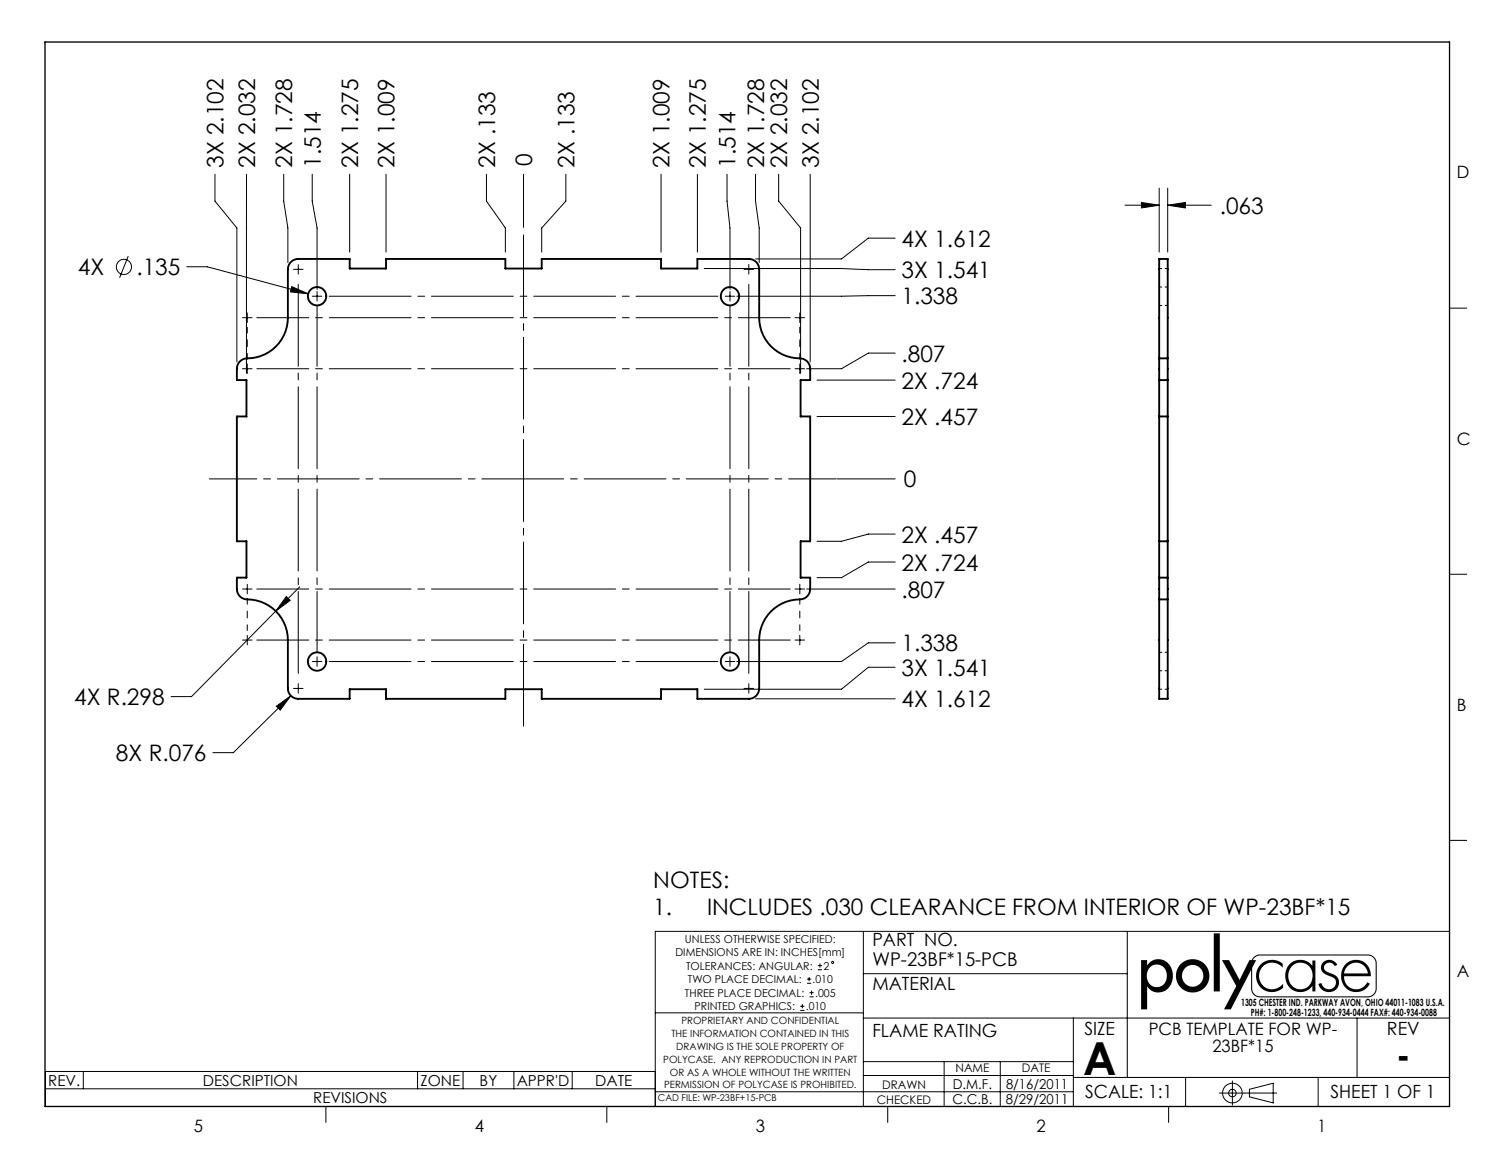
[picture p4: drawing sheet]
<svg xmlns="http://www.w3.org/2000/svg" width="279mm" height="216mm" viewBox="0 0 279 216" stroke-linecap="round" stroke-linejoin="round" font-family="sans-serif">
<defs><g id="words">
<text font-size="8.5" x="201.7" y="200">A</text>
<text font-size="6.8" x="260" y="198.8">-</text>
<g font-size="4.2">
<text x="41.6" y="31.3" transform="rotate(-90 41.6 31.3)">3X 2.102</text>
<text x="47.5" y="31.3" transform="rotate(-90 47.5 31.3)">2X 2.032</text>
<text x="54.4" y="31.3" transform="rotate(-90 54.4 31.3)">2X 1.728</text>
<text x="59.8" y="31.3" transform="rotate(-90 59.8 31.3)">1.514</text>
<text x="66.7" y="31.3" transform="rotate(-90 66.7 31.3)">2X 1.275</text>
<text x="73.5" y="31.3" transform="rotate(-90 73.5 31.3)">2X 1.009</text>
<text x="92.2" y="31.3" transform="rotate(-90 92.2 31.3)">2X .133</text>
<text x="99.1" y="30.8" transform="rotate(-90 99.1 30.8)">0</text>
<text x="107" y="31.3" transform="rotate(-90 107 31.3)">2X .133</text>
<text x="124.7" y="31.3" transform="rotate(-90 124.7 31.3)">2X 1.009</text>
<text x="131.5" y="31.3" transform="rotate(-90 131.5 31.3)">2X 1.275</text>
<text x="137" y="31.3" transform="rotate(-90 137 31.3)">1.514</text>
<text x="142.3" y="31.3" transform="rotate(-90 142.3 31.3)">2X 1.728</text>
<text x="146.6" y="31.3" transform="rotate(-90 146.6 31.3)">2X 2.032</text>
<text x="152.5" y="31.3" transform="rotate(-90 152.5 31.3)">3X 2.102</text>
<text x="227.2" y="39.8">.063</text>
<text x="167.9" y="45.9">4X 1.612</text>
<text x="14.5" y="51.2">4X</text>
<text x="25.4" y="51.2">.135</text>
<text x="167.9" y="51.8">3X 1.541</text>
<text x="167.9" y="56.6">1.338</text>
<text x="167.9" y="67.3">.807</text>
<text x="167.9" y="72.3">2X .724</text>
<text x="167.9" y="79.1">2X .457</text>
<text x="168.3" y="90.7">0</text>
<text x="167.9" y="101">2X .457</text>
<text x="167.9" y="106.2">2X .724</text>
<text x="167.9" y="111.2">.807</text>
<text x="167.9" y="121.2">1.338</text>
<text x="167.9" y="125.8">3X 1.541</text>
<text x="13.8" y="131.3">4X R.298</text>
<text x="167.9" y="131.7">4X 1.612</text>
<text x="21.6" y="141.7">8X R.076</text>
<text x="121.7" y="165.2">NOTES:</text>
<text x="121.7" y="170.3">1.</text>
<text x="131.7" y="170.3">INCLUDES .030 CLEARANCE FROM INTERIOR OF WP-23BF*15</text>
</g>
<text font-size="3.5" x="162.5" y="179.7">WP-23BF*15-PCB</text>
<g font-size="3.4">
<text x="162.5" y="176.1">PART NO.</text>
<text x="162.5" y="184.3">MATERIAL</text>
<text x="162.5" y="192.9">FLAME RATING</text>
<text x="202" y="192.7">SIZE</text>
<text x="258.3" y="192.7">REV</text>
<text x="202.1" y="204.4">SCALE: 1:1</text>
<text x="247.8" y="204.4">SHEET 1 OF 1</text>
</g>
<g font-size="3.2">
<text x="271.4" y="33.2">D</text>
<text x="271.4" y="82.7">C</text>
<text x="271.4" y="132.3">B</text>
<text x="271.4" y="181.8">A</text>
<text x="214" y="192.6">PCB TEMPLATE FOR WP-</text>
<text x="225.8" y="195.7">23BF*15</text>
<text x="36.1" y="210.6">5</text>
<text x="88.4" y="210.6">4</text>
<text x="140.8" y="210.6">3</text>
<text x="193.1" y="210.6">2</text>
<text x="245.4" y="210.6">1</text>
</g>
<g font-size="2.8">
<text x="9" y="202.1">REV.</text>
<text x="37.8" y="202.1">DESCRIPTION</text>
<text x="78.3" y="202.1">ZONE</text>
<text x="89.3" y="202.1">BY</text>
<text x="96.3" y="202.1">APPR'D</text>
<text x="110.9" y="202.1">DATE</text>
<text x="58.3" y="205.4">REVISIONS</text>
</g>
<g font-size="2.5">
<text x="177.5" y="202.7">D.M.F.</text>
<text x="187.4" y="202.6">8/16/2011</text>
<text x="177.4" y="205.6">C.C.B.</text>
<text x="187.3" y="205.5">8/29/2011</text>
</g>
<g font-size="2.2">
<text x="164.3" y="202.6">DRAWN</text>
<text x="178" y="199.6">NAME</text>
<text x="190.3" y="199.6">DATE</text>
<text x="163.3" y="205.4">CHECKED</text>
</g>
<g font-size="2">
<text x="125.8" y="178">DIMENSIONS ARE IN: INCHES[mm]</text>
<text x="127.6" y="175.4">UNLESS OTHERWISE SPECIFIED:</text>
<text x="127.6" y="185.5">THREE PLACE DECIMAL:</text>
<text x="127.8" y="180.5">TOLERANCES: ANGULAR:</text>
<text x="128.1" y="183">TWO PLACE DECIMAL:</text>
<text x="151.4" y="183">.010</text>
<text x="151.8" y="185.5">.005</text>
<text x="153.4" y="180.5">2</text>
<text x="129.4" y="188.1">PRINTED GRAPHICS:</text>
<text x="150.1" y="188.1">.010</text>
</g>
<g font-size="1.9">
<text x="126.9" y="190.6">PROPRIETARY AND CONFIDENTIAL</text>
<text x="231.2" y="187.3">1305 CHESTER IND. PARKWAY AVON, OHIO 44011-1083 U.S.A.</text>
<text x="233" y="189.1">PH#: 1-800-248-1233, 440-934-0444 FAX#: 440-934-0088</text>
<text x="123.6" y="197.8">POLYCASE. ANY REPRODUCTION IN PART</text>
<text x="125.1" y="193">THE INFORMATION CONTAINED IN THIS</text>
<text x="126" y="195.4">DRAWING IS THE SOLE PROPERTY OF</text>
<text x="123.7" y="202.6">PERMISSION OF POLYCASE IS PROHIBITED.</text>
<text x="124.8" y="200.2">OR AS A WHOLE WITHOUT THE WRITTEN</text>
</g>
<text font-size="1.8" x="122.5" y="205">CAD FILE: WP-23BF+15-PCB</text>
</g></defs>
<g fill="none" stroke="#000" stroke-width=".19">
<path d="M40 32.4v5l4.1 5v25M45.9 32.4v37.1M52.8 32.4v5l.8 5v6.5M58.2 32.4v5l.9 5v11.5M65.1 32.4v14.5M71.9 32.4v14.5M90.6 32.4v5l3.5 5v4.5M97.5 32.4v9.9M105.4 32.4v5l-4.5 5v4.5M123.1 32.4v14.5M129.9 32.4v14.5M135.4 32.4v5l.6 5v11.5"/>
<path d="M140.7 32.4v5l.7 5v6.5M145 32.4v5l4.1 5v27.1M150.9 32.4v35M209.6 38.2h6.3M212.6 37.7l3.3 .5-3.3 .5zM215.9 35v11.9M217.5 38.2l3.3-.5v1zM217.5 35v11.9M217.5 38.2h8.1M23.9 47.7l-1.6 4M34.8 49.7h3.8l18.8 5M45.2 59.1h1.7"/>
<path d="M46.1 58.2v1.8M54.3 53.3l3.1 1.4-3.3-.4zM54.7 50.1h1.7M55.6 49.2v1.8M58.2 55.1h1.8M59.1 54.2v1.8M131.2 50h25.5l5 .2h5M135.1 55.1h1.8M136 54.2v1.8M138.6 50.1h1.8M139.5 49.2v1.8M148.1 59.1h1.8"/>
<path d="M149 58.2v1.8M166.7 55l-29.5 .1M166.7 44.3h-5l-5 3.9h-16M270 57.4h3.2M45.2 68.6h1.7M46.1 67.7v1.8M148.1 68.6h1.8M149 67.7v1.8M152.2 77.5h14.5M152.2 70.7h14.5M166.7 65.7h-5l-5 2.9h-6.5M155.9 89.1h10.8"/>
<path d="M166.7 99.4h-5l-5 1.3h-4.5M45.2 119.1h1.7M45.2 109.6h1.7M46.1 108.7v1.8M46.1 118.2v1.8M53.3 111l.7 .7-2.6 2zM55.8 109.2l-20.1 20.5h-3.8M148.1 119.1h1.8M148.1 109.6h1.8M149 108.7v1.8M149 118.2v1.8M150.2 109.6h16.5"/>
<path d="M166.7 119.6h-5l-5 3.5h-19.5M166.7 104.6h-5l-5 2.9h-4.5M270 106.9h3.2M51.5 131.5l2.7-2-2 2.7zM54.2 129.5l-10.7 10.6h-3.8M54.7 128.1h1.7M55.6 127.2v1.8M58.2 123.1h1.8M59.1 122.2v1.8M135.1 123.1h1.8M136 122.2v1.8M138.6 128.1h1.8"/>
<path d="M139.5 127.2v1.8M140.7 130.1h26M166.7 124.2h-5l-5 4.1h-25.5M270 156.4h3.2M152.3 179.7h.8M152.7 179.3v.8M160.8 173.3v32.6h39.1v-16.4M210 173.3v27.2M270 173.3h-147.9v32.6h-113.6v-6.5h113.6M15.5 199.4v3.2M77.8 199.4v3.2M86.3 199.4v3.2"/>
<path d="M95.7 199.4v3.2M106.6 199.4v3.2M122.1 188.5h38.7M149.1 188.1h.7M149.1 187.3h.7M149.4 186.9v.8M150.3 183h.8M150.3 182.2h.8M150.7 181.8v.8M150.8 185.5h.8M150.8 184.8h.8M151.2 184.4v.7"/>
<path d="M152.3 180.5h.8M160.8 189.5h109.2M160.8 197.6h39.1M160.8 181.2h49.2M175.9 197.6v8.3M186.3 197.6v8.3M252.8 189.5v11M8.5 202.6h113.6M60.7 205.9v3M113 205.9v3M122.1 203.2h77.8M160.8 200.2h39.1"/>
<path d="M165.4 205.9v3M199.9 200.5h70.1M217.7 205.9v3M220.8 200.5v5.4M227.1 203.4h10.7M229.6 201.2v4.5M232.7 202.7l4.5-1.1v3.7l-4.5-1.2zM245.5 200.5v5.4"/>
<circle cx="23.1" cy="49.7" r="1.41"/>
<circle cx="155.1" cy="179.1" r=".19"/>
<circle cx="229.6" cy="203.4" r=".7"/>
<circle cx="229.6" cy="203.4" r="1.83"/>
</g>
<path d="M8.4 7.8h261.6v198.1h-261.6z" fill="none" stroke="#000" stroke-width=".25"/>
<path d="M212.6 178.7v9.2h1.1v-4.3a2.63 2.63 0 0 0 3 1 2.63 2.63 0 0 0 1.7-2.6 2.79 2.79 0 0 0-3.6-3.3l-.6 .4-.5 .6v-1zM214.2 180a1.92 1.92 0 0 1 2.4-.1 1.92 1.92 0 0 1 .7 2.3 1.87 1.87 0 0 1-2.2 1.5 1.87 1.87 0 0 1-1.5-2.3l.2-.8zM219 181.6a3.2 3.2 0 0 0 6.3 0 3.2 3.2 0 0 0-6.3 0zM220.1 181.6a2.01 2.01 0 0 1 4 0 2.01 2.01 0 0 1-4 0zM226.1 173.7v10.8h1.1v-10.8zM227.6 178.7h1.3l2 3.7 1.8-3.7h.5a1.66 1.66 0 0 1 1.5-1.1h20.1a1.66 1.66 0 0 1 1.6 1.7v4.7a1.66 1.66 0 0 1-1.6 1.6h-20.1a1.66 1.66 0 0 1-1.7-1.6v-3.5l-3.7 7.4h-1.3l2.3-4.4zM233.7 178.2l-.3 .5h.6l-.8 1.4v3.9a1.46 1.46 0 0 0 1.5 1.4h20.1a1.46 1.46 0 0 0 1.4-1.4v-4.7a1.46 1.46 0 0 0-1.4-1.5h-20.1l-.5 .1zM234.9 179.5a3 3 0 0 0-.2 4.2 3 3 0 0 0 4.3 .2v-.8a2.47 2.47 0 0 1-3.6 .4 2.47 2.47 0 0 1-.1-3.6 2.47 2.47 0 0 1 3.6 .2v-.7a3.1 3.1 0 0 0-4 .1zM250.6 179.5a2.99 2.99 0 0 0-.5 3.7 2.99 2.99 0 0 0 3.6 1.3l.7-.5 .7-.8 .1-.1-.5-.3a2.28 2.28 0 0 1-2.6 1.3 2.28 2.28 0 0 1-1.7-2.4h4.9a2.77 2.77 0 0 0-1.5-2.8 2.77 2.77 0 0 0-3.2 .6zM251 179.8a2.21 2.21 0 0 1 2.4-.5 2.21 2.21 0 0 1 1.4 1.9h-4.4l.2-.8zM240.2 179.4a3 3 0 0 0-.5 3.6 3 3 0 0 0 3.2 1.6l.9-.4 .6-.7 .1 1h.5v-5.7h-.5v1a2.84 2.84 0 0 0-4.3-.4zM240.7 179.8a2.31 2.31 0 0 1 2.9-.2 2.31 2.31 0 0 1 .8 2.8 2.26 2.26 0 0 1-2.7 1.7 2.26 2.26 0 0 1-1.7-2.7l.2-1zM246.5 179.1a1.66 1.66 0 0 1 2.6 .5l-.5 .2-.6-.6h-.5l-.4 .1a.88 .88 0 0 0-.5 1 .88 .88 0 0 0 .8 .7 2.18 2.18 0 0 1 2 1.7 1.94 1.94 0 0 1-1.7 2 1.94 1.94 0 0 1-2.1-1.6l.5-.1a1.33 1.33 0 0 0 1.8 1.1 1.33 1.33 0 0 0 .6-2l-.4-.3a2.32 2.32 0 0 1-2-1.5v-.7z" fill-rule="evenodd" fill="#000"/>
<path d="M59.1 121.3v-64.4M136 121.3v-64.4" fill="none" stroke="#000" stroke-width=".19" stroke-dasharray="15.2 1.3 1.3 1.3" stroke-dashoffset="4"/>
<path d="M134.2 55.1h-73.4M97.5 135.7v-92.5M134.2 123.1h-73.4" fill="none" stroke="#000" stroke-width=".19" stroke-dasharray="15.2 1.3 1.3 1.3" stroke-dashoffset="-.5"/>
<path d="M147.2 59.1h-99.4M147.2 68.6h-99.4M147.2 119.1h-99.4M147.2 109.6h-99.4" fill="none" stroke="#000" stroke-width=".19" stroke-dasharray="15.2 1.3 1.3 1.3" stroke-dashoffset="5.6"/>
<path d="M46.1 66.9v-6M149 66.9v-6M46.1 117.4v-6M149 117.4v-6" fill="none" stroke="#000" stroke-width=".19" stroke-dasharray="15.2 1.3 1.3 1.3" stroke-dashoffset="14.2"/>
<path d="M55.6 126.4v-74.5M139.5 126.4v-74.5" fill="none" stroke="#000" stroke-width=".19" stroke-dasharray="15.2 1.3 1.3 1.3" stroke-dashoffset="-1"/>
<path d="M39 89.1h116.8" fill="none" stroke="#000" stroke-width=".19" stroke-dasharray="15.2 1.3 1.3 1.3" stroke-dashoffset="6.4"/>
<path d="M54.3 53.3l-.2 1 3.3 .4zM51.5 131.5l.7 .7 2-2.7zM53.3 111l-1.9 2.7 2.6-2zM217.5 38.2l3.3-.5v1zM212.6 37.7l3.3 .5-3.3 .5z" fill="#000"/>
<g fill="none" stroke="#000" stroke-width=".35">
<path d="M54.2 48.8a1.94 1.94 0 0 1 1.4-.6h9.5v1.8h6.8v-1.8h22.2v1.8h6.8v-1.8h22.2v1.8h6.8v-1.8h9.6a1.93 1.93 0 0 1 1.9 1.9v9a7.6 7.6 0 0 0 8 7.6 1.93 1.93 0 0 1 1.5 1.9v2.1h-1.8v6.8h1.8v23.2h-1.8v6.8h1.8v2.1a1.93 1.93 0 0 1-1.9 2 7.6 7.6 0 0 0-7.6 7.5v9a1.93 1.93 0 0 1-1.9 2h-9.6v-1.8h-6.8v1.8h-22.2v-1.8h-6.8v1.8h-22.2v-1.8h-6.8v1.8h-9.5a1.93 1.93 0 0 1-2-2v-9a7.6 7.6 0 0 0-7.9-7.6 1.93 1.93 0 0 1-1.6-1.9v-2.1h1.8v-6.8h-1.8v-23.2h1.8v-6.8h-1.8v-2.1a1.93 1.93 0 0 1 2-1.9 7.6 7.6 0 0 0 7.5-7.6v-9a1.93 1.93 0 0 1 .6-1.3zM215.9 66.7v44.9M215.9 66.7v-18.5h1.6v18.5M215.9 70.7h1.6M215.9 77.5h1.6M215.9 66.7h1.6M217.5 66.7v44.9M215.9 111.6v18.5h1.6v-18.5M215.9 100.7h1.6M215.9 107.5h1.6M215.9 111.6h1.6"/>
<circle cx="59.1" cy="55.1" r="1.71"/>
<circle cx="136" cy="55.1" r="1.71"/>
<circle cx="59.1" cy="123.1" r="1.71"/>
<circle cx="136" cy="123.1" r="1.71"/>
</g>
<path d="M215.9 50h1.6M215.9 56.8h1.6M217.5 53.4h-1.6M215.9 128.3h1.6M215.9 124.8h1.6M217.5 121.4h-1.6" fill="none" stroke="#000" stroke-width=".19" stroke-dasharray="1.3 .6" stroke-dashoffset=".8"/>
<use href="#words"/>
</svg>
